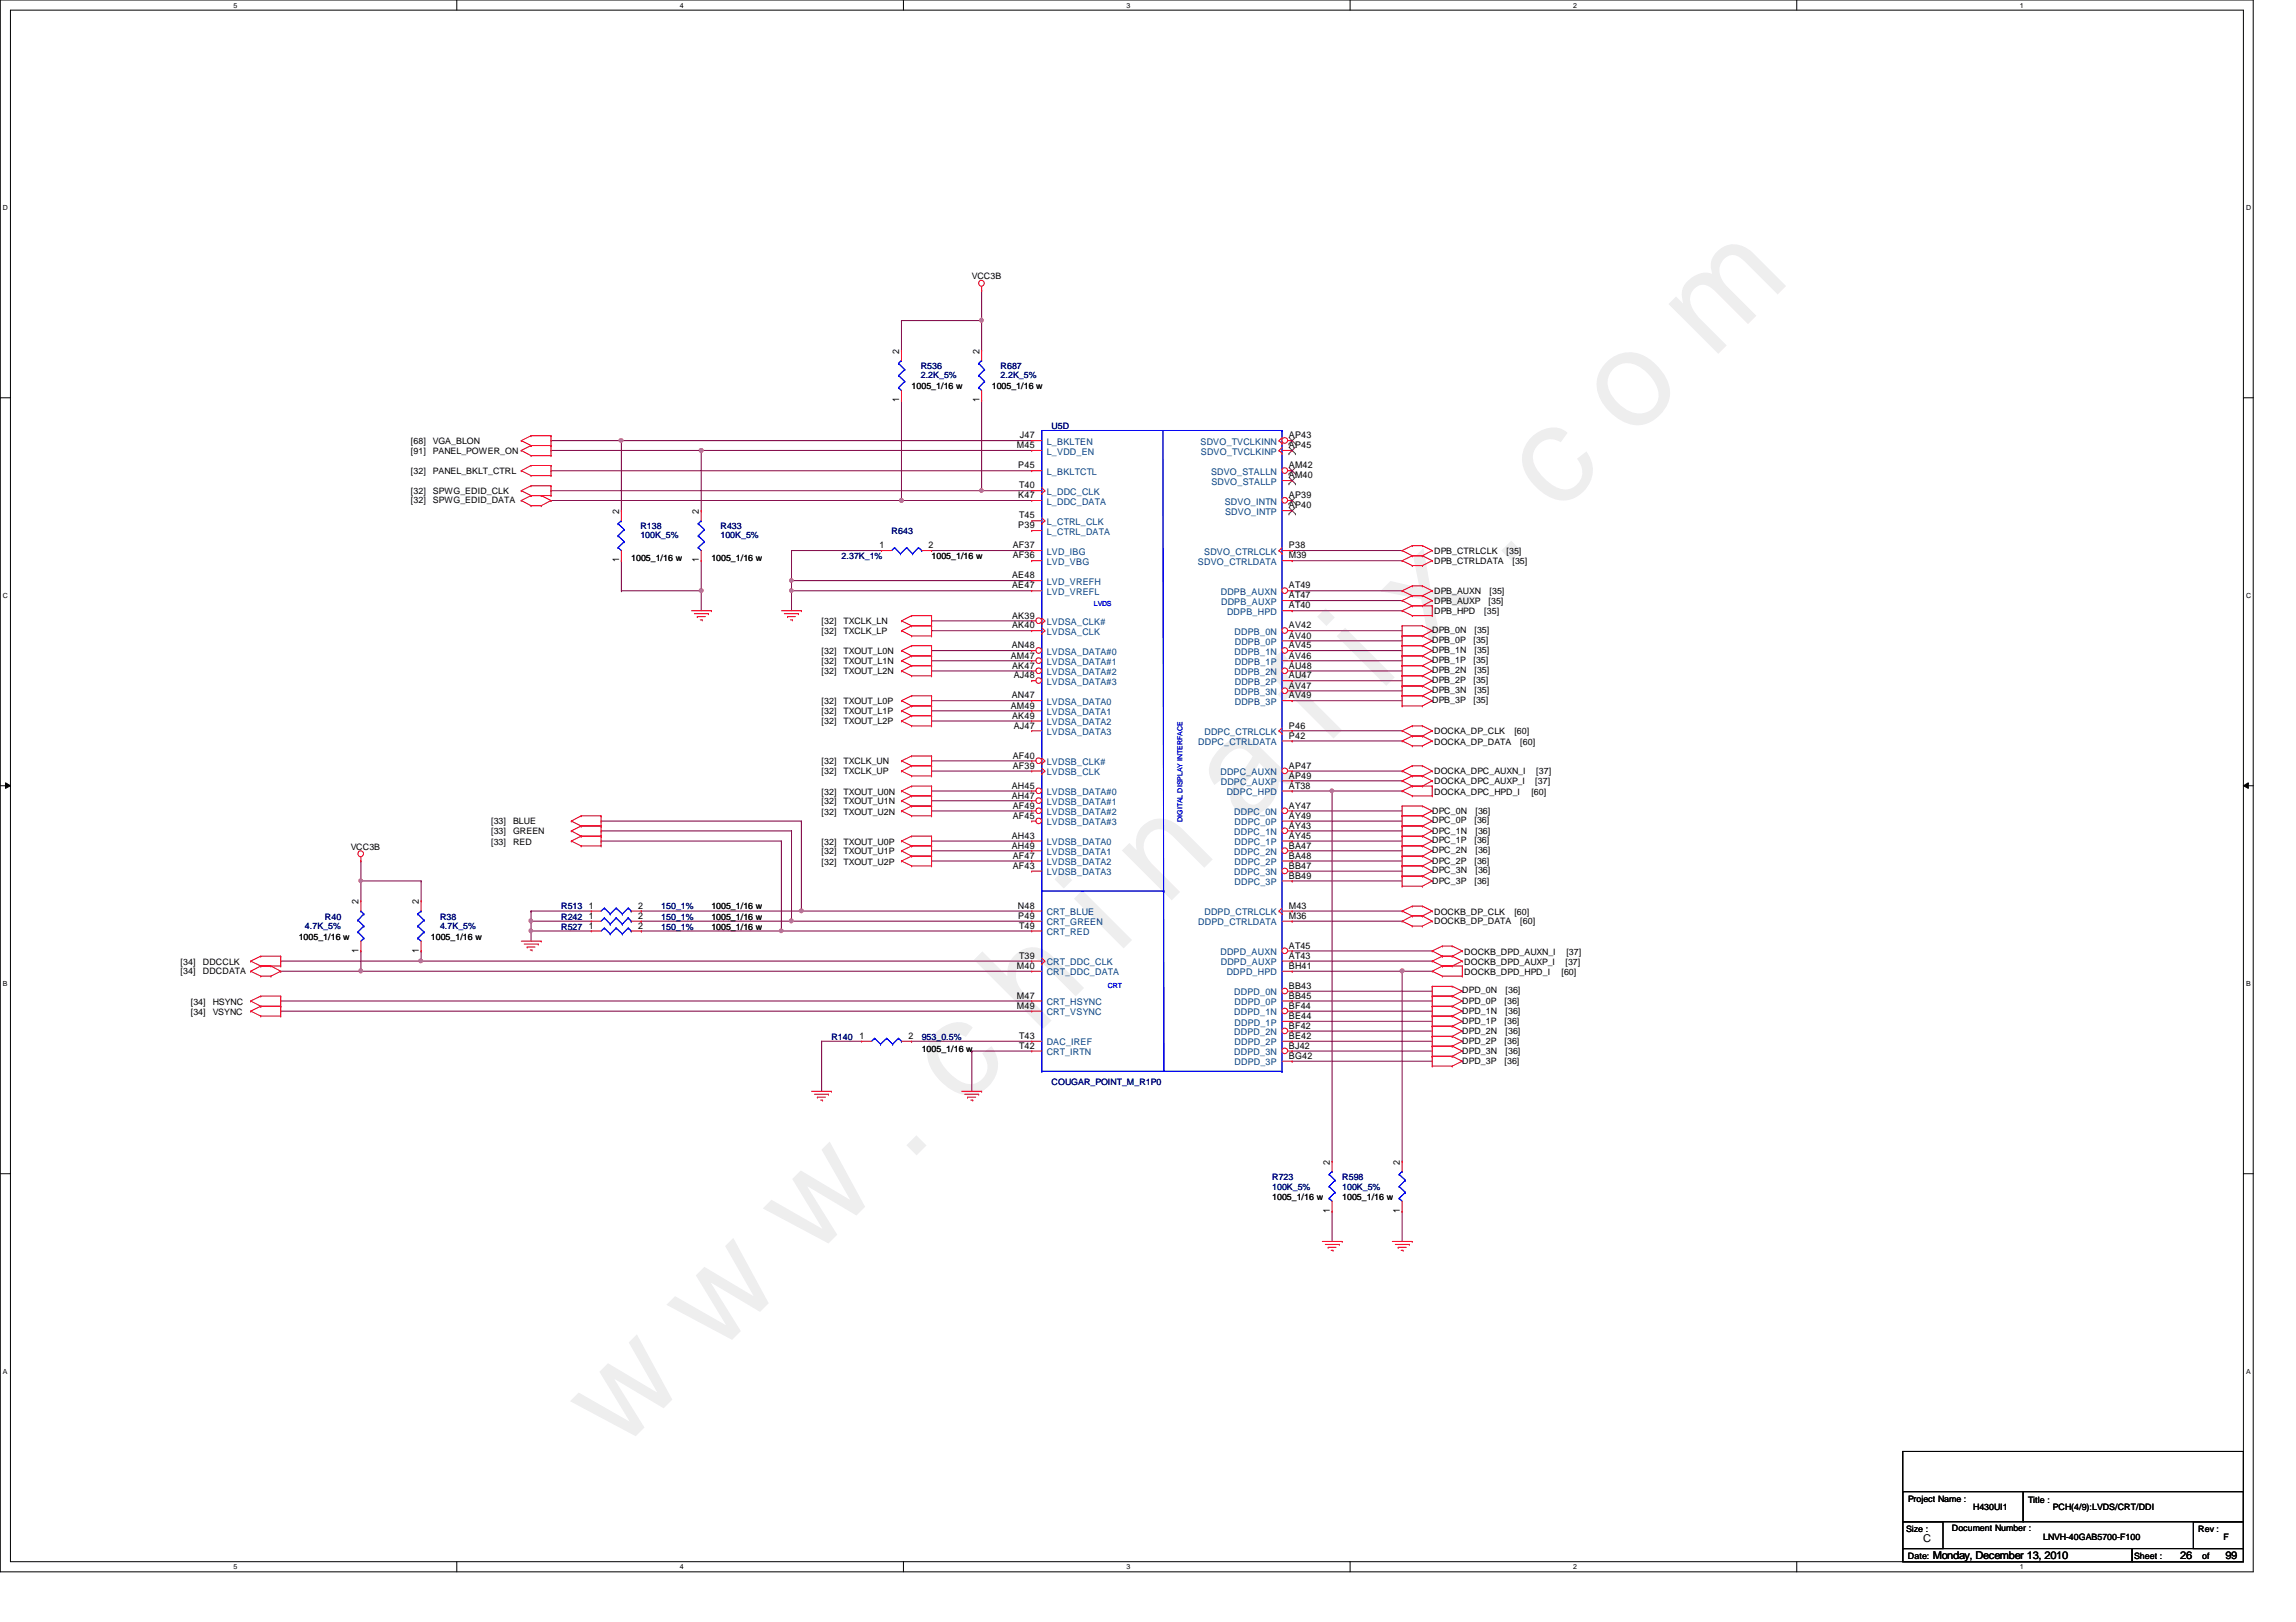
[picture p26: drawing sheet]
<svg xmlns="http://www.w3.org/2000/svg" width="297mm" height="210mm" viewBox="0 0 297 210" stroke-linecap="round" stroke-linejoin="round" font-family="sans-serif">
<defs><g id="words">
<text font-size="17.6" fill="#f0f" x="80.1" y="188" transform="rotate(-45 80.1 188)">w w w . c h i n a f i x . c o m</text>
<g font-size="1.4">
<text x="248.8" y="199.5">C</text>
<text x="250.1" y="201.7">Monday, December 13, 2010</text>
<text x="282.1" y="201.7">26</text>
<text x="287.9" y="201.7">99</text>
</g>
<g font-size="1.2">
<text x="116.3" y="45.8" transform="rotate(-90 116.3 45.8)">2</text>
<text x="126.7" y="45.8" transform="rotate(-90 126.7 45.8)">2</text>
<text x="116.3" y="52.1" transform="rotate(-90 116.3 52.1)">1</text>
<text x="126.7" y="52.1" transform="rotate(-90 126.7 52.1)">1</text>
<text x="131.6" y="58">M45</text>
<text x="131.9" y="56.7">J47</text>
<text x="166.7" y="58">AP45</text>
<text x="166.7" y="56.7">AP43</text>
<text x="131.7" y="60.6">P45</text>
<text x="131.7" y="64.5">K47</text>
<text x="131.9" y="63.2">T40</text>
<text x="166.7" y="61.9">AM40</text>
<text x="166.7" y="60.6">AM42</text>
<text x="166.7" y="65.8">AP40</text>
<text x="166.7" y="64.5">AP39</text>
<text x="80.1" y="66.5" transform="rotate(-90 80.1 66.5)">2</text>
<text x="90.4" y="66.5" transform="rotate(-90 90.4 66.5)">2</text>
<text x="113.8" y="71">1</text>
<text x="120.1" y="71">2</text>
<text x="131" y="71">AF37</text>
<text x="131.7" y="68.4">P39</text>
<text x="131.9" y="67.1">T45</text>
<text x="166.7" y="71">P38</text>
<text x="80.1" y="72.8" transform="rotate(-90 80.1 72.8)">1</text>
<text x="90.4" y="72.8" transform="rotate(-90 90.4 72.8)">1</text>
<text x="130.9" y="74.8">AE48</text>
<text x="130.9" y="76.2">AE47</text>
<text x="131" y="72.3">AF36</text>
<text x="166.7" y="72.3">M39</text>
<text x="166.7" y="76.2">AT49</text>
<text x="166.7" y="77.4">AT47</text>
<text x="130.9" y="83.9">AN48</text>
<text x="130.9" y="80.1">AK39</text>
<text x="130.9" y="81.3">AK40</text>
<text x="166.7" y="81.3">AV42</text>
<text x="166.7" y="83.9">AV45</text>
<text x="166.7" y="82.6">AV40</text>
<text x="166.7" y="78.7">AT40</text>
<text x="130.8" y="85.2">AM47</text>
<text x="130.9" y="86.5">AK47</text>
<text x="131.1" y="87.8">AJ48</text>
<text x="166.7" y="86.5">AU48</text>
<text x="166.7" y="89.1">AV47</text>
<text x="166.7" y="85.2">AV46</text>
<text x="166.7" y="87.8">AU47</text>
<text x="130.8" y="91.7">AM49</text>
<text x="130.9" y="90.4">AN47</text>
<text x="130.9" y="93">AK49</text>
<text x="131.1" y="94.3">AJ47</text>
<text x="166.7" y="90.4">AV49</text>
<text x="166.7" y="94.3">P46</text>
<text x="166.7" y="95.6">P42</text>
<text x="131" y="98.2">AF40</text>
<text x="131" y="99.5">AF39</text>
<text x="166.7" y="99.5">AP47</text>
<text x="166.7" y="100.8">AP49</text>
<text x="130.9" y="102.1">AH45</text>
<text x="130.9" y="103.3">AH47</text>
<text x="131" y="104.6">AF49</text>
<text x="131" y="106">AF45</text>
<text x="166.7" y="104.6">AY47</text>
<text x="166.7" y="107.2">AY43</text>
<text x="166.7" y="106">AY49</text>
<text x="166.7" y="102.1">AT38</text>
<text x="130.9" y="108.5">AH43</text>
<text x="130.9" y="109.8">AH49</text>
<text x="131" y="111.1">AF47</text>
<text x="131" y="112.4">AF43</text>
<text x="166.7" y="109.8">BA47</text>
<text x="166.7" y="112.4">BB47</text>
<text x="166.7" y="108.5">AY45</text>
<text x="166.7" y="111.1">BA48</text>
<text x="166.7" y="113.7">BB49</text>
<text x="46.4" y="117" transform="rotate(-90 46.4 117)">2</text>
<text x="54.2" y="117" transform="rotate(-90 54.2 117)">2</text>
<text x="76.2" y="118.9">1</text>
<text x="76.2" y="117.6">1</text>
<text x="82.5" y="118.9">2</text>
<text x="82.5" y="117.6">2</text>
<text x="131.7" y="117.6">N48</text>
<text x="131.7" y="118.9">P49</text>
<text x="166.7" y="117.6">M43</text>
<text x="166.7" y="118.9">M36</text>
<text x="46.4" y="123.3" transform="rotate(-90 46.4 123.3)">1</text>
<text x="54.2" y="123.3" transform="rotate(-90 54.2 123.3)">1</text>
<text x="76.2" y="120.2">1</text>
<text x="82.5" y="120.2">2</text>
<text x="131.6" y="125.4">M40</text>
<text x="131.9" y="124.1">T39</text>
<text x="131.9" y="120.2">T49</text>
<text x="166.7" y="122.8">AT45</text>
<text x="166.7" y="124.1">AT43</text>
<text x="166.7" y="125.4">BH41</text>
<text x="131.6" y="129.2">M47</text>
<text x="131.6" y="130.6">M49</text>
<text x="166.7" y="128">BB43</text>
<text x="166.7" y="130.6">BF44</text>
<text x="166.7" y="129.2">BB45</text>
<text x="166.7" y="131.9">BE44</text>
<text x="111.2" y="134.5">1</text>
<text x="117.5" y="134.5">2</text>
<text x="131.9" y="135.7">T42</text>
<text x="131.9" y="134.5">T43</text>
<text x="166.7" y="133.1">BF42</text>
<text x="166.7" y="135.7">BJ42</text>
<text x="166.7" y="134.5">BE42</text>
<text x="166.7" y="137">BG42</text>
<text x="172" y="150.7" transform="rotate(-90 172 150.7)">2</text>
<text x="181.1" y="150.7" transform="rotate(-90 181.1 150.7)">2</text>
<text x="172" y="157" transform="rotate(-90 172 157)">1</text>
<text x="181.1" y="157" transform="rotate(-90 181.1 157)">1</text>
</g>
<g font-size="1.2" fill="#004080">
<text x="135.4" y="57.6">L_BKLTEN</text>
<text x="135.4" y="58.8">L_VDD_EN</text>
<text x="155.3" y="57.6">SDVO_TVCLKINN</text>
<text x="155.4" y="58.8">SDVO_TVCLKINP</text>
<text x="135.4" y="61.5">L_BKLTCTL</text>
<text x="135.4" y="64.1">L_DDC_CLK</text>
<text x="135.4" y="65.3">L_DDC_DATA</text>
<text x="156.7" y="61.5">SDVO_STALLN</text>
<text x="156.7" y="62.7">SDVO_STALLP</text>
<text x="158.5" y="65.3">SDVO_INTN</text>
<text x="135.4" y="67.9">L_CTRL_CLK</text>
<text x="135.4" y="69.2">L_CTRL_DATA</text>
<text x="135.4" y="71.8">LVD_IBG</text>
<text x="155.8" y="71.8">SDVO_CTRLCLK</text>
<text x="158.5" y="66.6">SDVO_INTP</text>
<text x="135.4" y="75.7">LVD_VREFH</text>
<text x="135.4" y="77">LVD_VREFL</text>
<text x="135.4" y="73.1">LVD_VBG</text>
<text x="155" y="73.1">SDVO_CTRLDATA</text>
<text x="157.9" y="77">DDPB_AUXN</text>
<text x="135.4" y="80.9">LVDSA_CLK#</text>
<text x="135.4" y="82.2">LVDSA_CLK</text>
<text x="158" y="78.3">DDPB_AUXP</text>
<text x="158.7" y="79.6">DDPB_HPD</text>
<text x="159.7" y="82.2">DDPB_0N</text>
<text x="159.8" y="83.5">DDPB_0P</text>
<text x="135.4" y="84.8">LVDSA_DATA#0</text>
<text x="135.4" y="86.1">LVDSA_DATA#1</text>
<text x="135.4" y="87.4">LVDSA_DATA#2</text>
<text x="135.4" y="88.6">LVDSA_DATA#3</text>
<text x="159.7" y="84.8">DDPB_1N</text>
<text x="159.7" y="87.4">DDPB_2N</text>
<text x="159.7" y="90">DDPB_3N</text>
<text x="159.8" y="86.1">DDPB_1P</text>
<text x="159.8" y="88.6">DDPB_2P</text>
<text x="135.4" y="91.2">LVDSA_DATA0</text>
<text x="135.4" y="92.5">LVDSA_DATA1</text>
<text x="135.4" y="93.9">LVDSA_DATA2</text>
<text x="135.4" y="95.1">LVDSA_DATA3</text>
<text x="155.8" y="95.1">DDPC_CTRLCLK</text>
<text x="159.8" y="91.2">DDPB_3P</text>
<text x="135.4" y="99">LVDSB_CLK#</text>
<text x="135.4" y="100.3">LVDSB_CLK</text>
<text x="155" y="96.4">DDPC_CTRLDATA</text>
<text x="157.9" y="100.3">DDPC_AUXN</text>
<text x="157.9" y="101.6">DDPC_AUXP</text>
<text x="135.4" y="102.9">LVDSB_DATA#0</text>
<text x="135.4" y="104.2">LVDSB_DATA#1</text>
<text x="135.4" y="105.5">LVDSB_DATA#2</text>
<text x="135.4" y="106.8">LVDSB_DATA#3</text>
<text x="158.7" y="102.9">DDPC_HPD</text>
<text x="159.7" y="105.5">DDPC_0N</text>
<text x="159.7" y="106.8">DDPC_0P</text>
<text x="135.4" y="109.4">LVDSB_DATA0</text>
<text x="135.4" y="110.7">LVDSB_DATA1</text>
<text x="135.4" y="112">LVDSB_DATA2</text>
<text x="135.4" y="113.3">LVDSB_DATA3</text>
<text x="159.7" y="108.1">DDPC_1N</text>
<text x="159.7" y="110.7">DDPC_2N</text>
<text x="159.7" y="113.3">DDPC_3N</text>
<text x="159.7" y="109.4">DDPC_1P</text>
<text x="159.7" y="112">DDPC_2P</text>
<text x="135.4" y="118.4">CRT_BLUE</text>
<text x="135.4" y="119.8">CRT_GREEN</text>
<text x="155" y="119.8">DDPD_CTRLDATA</text>
<text x="155.8" y="118.4">DDPD_CTRLCLK</text>
<text x="159.7" y="114.6">DDPC_3P</text>
<text x="135.4" y="124.9">CRT_DDC_CLK</text>
<text x="135.4" y="121">CRT_RED</text>
<text x="157.9" y="123.6">DDPD_AUXN</text>
<text x="157.9" y="124.9">DDPD_AUXP</text>
<text x="135.4" y="126.2">CRT_DDC_DATA</text>
<text x="135.4" y="130.1">CRT_HSYNC</text>
<text x="135.4" y="131.4">CRT_VSYNC</text>
<text x="158.7" y="126.2">DDPD_HPD</text>
<text x="159.7" y="128.8">DDPD_0N</text>
<text x="159.7" y="131.4">DDPD_1N</text>
<text x="159.7" y="130.1">DDPD_0P</text>
<text x="135.4" y="136.6">CRT_IRTN</text>
<text x="135.4" y="135.3">DAC_IREF</text>
<text x="159.7" y="134">DDPD_2N</text>
<text x="159.7" y="136.6">DDPD_3N</text>
<text x="159.7" y="135.3">DDPD_2P</text>
<text x="159.7" y="137.9">DDPD_3P</text>
<text x="159.7" y="132.7">DDPD_1P</text>
</g>
<g font-size="1.1">
<text x="125.7" y="36.1">VCC3B</text>
<text x="117.9" y="50.3">1005_1/16 w</text>
<text x="128.3" y="50.3">1005_1/16 w</text>
<text x="53.2" y="57.5">[68]</text>
<text x="53.2" y="58.8">[91]</text>
<text x="56" y="57.5">VGA_BLON</text>
<text x="56" y="58.8">PANEL_POWER_ON</text>
<text x="53.2" y="61.3">[32]</text>
<text x="53.2" y="65.1">[32]</text>
<text x="53.2" y="64">[32]</text>
<text x="56" y="61.3">PANEL_BKLT_CTRL</text>
<text x="56" y="65.1">SPWG_EDID_DATA</text>
<text x="56" y="64">SPWG_EDID_CLK</text>
<text x="185.5" y="71.7">DPB_CTRLCLK</text>
<text x="194.9" y="71.7">[35]</text>
<text x="81.7" y="72.6">1005_1/16 w</text>
<text x="92" y="72.6">1005_1/16 w</text>
<text x="120.5" y="72.3">1005_1/16 w</text>
<text x="185.5" y="73">DPB_CTRLDATA</text>
<text x="185.5" y="76.9">DPB_AUXN</text>
<text x="192.7" y="76.9">[35]</text>
<text x="195.7" y="73">[35]</text>
<text x="106.3" y="80.8">[32]</text>
<text x="106.3" y="82.1">[32]</text>
<text x="109.1" y="80.8">TXCLK_LN</text>
<text x="109.1" y="82.1">TXCLK_LP</text>
<text x="185.3" y="82">DPB_0N</text>
<text x="185.3" y="83.2">DPB_0P</text>
<text x="185.5" y="78.2">DPB_AUXP</text>
<text x="185.5" y="79.5">DPB_HPD</text>
<text x="190.6" y="83.2">[35]</text>
<text x="190.8" y="82">[35]</text>
<text x="192" y="79.5">[35]</text>
<text x="192.6" y="78.2">[35]</text>
<text x="106.3" y="84.7">[32]</text>
<text x="106.3" y="86">[32]</text>
<text x="106.3" y="87.2">[32]</text>
<text x="109.1" y="84.7">TXOUT_L0N</text>
<text x="109.1" y="86">TXOUT_L1N</text>
<text x="109.1" y="87.2">TXOUT_L2N</text>
<text x="185.3" y="84.5">DPB_1N</text>
<text x="185.3" y="85.9">DPB_1P</text>
<text x="185.3" y="87.1">DPB_2N</text>
<text x="185.3" y="88.4">DPB_2P</text>
<text x="185.3" y="89.7">DPB_3N</text>
<text x="190.6" y="85.9">[35]</text>
<text x="190.6" y="88.4">[35]</text>
<text x="190.8" y="84.5">[35]</text>
<text x="190.8" y="87.1">[35]</text>
<text x="190.8" y="89.7">[35]</text>
<text x="106.3" y="91.1">[32]</text>
<text x="106.3" y="92.5">[32]</text>
<text x="106.3" y="93.7">[32]</text>
<text x="109.1" y="91.1">TXOUT_L0P</text>
<text x="109.1" y="92.5">TXOUT_L1P</text>
<text x="109.1" y="93.7">TXOUT_L2P</text>
<text x="185.3" y="91">DPB_3P</text>
<text x="185.5" y="95">DOCKA_DP_CLK</text>
<text x="190.6" y="91">[35]</text>
<text x="195.9" y="95">[60]</text>
<text x="106.3" y="98.9">[32]</text>
<text x="106.3" y="100.2">[32]</text>
<text x="109.1" y="98.9">TXCLK_UN</text>
<text x="109.1" y="100.2">TXCLK_UP</text>
<text x="185.5" y="96.4">DOCKA_DP_DATA</text>
<text x="185.5" y="100.2">DOCKA_DPC_AUXN_I</text>
<text x="185.5" y="101.5">DOCKA_DPC_AUXP_I</text>
<text x="196.7" y="96.4">[60]</text>
<text x="198.6" y="101.5">[37]</text>
<text x="198.8" y="100.2">[37]</text>
<text x="63.5" y="108">[33]</text>
<text x="63.5" y="106.7">[33]</text>
<text x="66.4" y="108">GREEN</text>
<text x="66.4" y="106.7">BLUE</text>
<text x="106.3" y="102.8">[32]</text>
<text x="106.3" y="104.1">[32]</text>
<text x="106.3" y="105.4">[32]</text>
<text x="109.1" y="102.8">TXOUT_U0N</text>
<text x="109.1" y="104.1">TXOUT_U1N</text>
<text x="109.1" y="105.4">TXOUT_U2N</text>
<text x="185.3" y="105.3">DPC_0N</text>
<text x="185.3" y="106.6">DPC_0P</text>
<text x="185.3" y="107.9">DPC_1N</text>
<text x="185.5" y="102.8">DOCKA_DPC_HPD_I</text>
<text x="190.8" y="106.6">[36]</text>
<text x="190.9" y="105.3">[36]</text>
<text x="190.9" y="107.9">[36]</text>
<text x="198.1" y="102.8">[60]</text>
<text x="45.4" y="109.9">VCC3B</text>
<text x="63.5" y="109.3">[33]</text>
<text x="66.4" y="109.3">RED</text>
<text x="106.3" y="109.3">[32]</text>
<text x="106.3" y="110.6">[32]</text>
<text x="106.3" y="111.9">[32]</text>
<text x="109.1" y="109.3">TXOUT_U0P</text>
<text x="109.1" y="110.6">TXOUT_U1P</text>
<text x="109.1" y="111.9">TXOUT_U2P</text>
<text x="185.3" y="109.1">DPC_1P</text>
<text x="185.3" y="110.4">DPC_2N</text>
<text x="185.3" y="111.8">DPC_2P</text>
<text x="185.3" y="113">DPC_3N</text>
<text x="190.8" y="109.1">[36]</text>
<text x="190.8" y="111.8">[36]</text>
<text x="190.9" y="110.4">[36]</text>
<text x="190.9" y="113">[36]</text>
<text x="92" y="119">1005_1/16 w</text>
<text x="92" y="117.7">1005_1/16 w</text>
<text x="185.3" y="114.3">DPC_3P</text>
<text x="185.5" y="118.4">DOCKB_DP_CLK</text>
<text x="185.5" y="119.6">DOCKB_DP_DATA</text>
<text x="190.8" y="114.3">[36]</text>
<text x="195.9" y="118.4">[60]</text>
<text x="196.7" y="119.6">[60]</text>
<text x="23.4" y="126">[34]</text>
<text x="23.4" y="124.8">[34]</text>
<text x="26.2" y="126">DDCDATA</text>
<text x="26.2" y="124.8">DDCCLK</text>
<text x="38.6" y="121.6">1005_1/16 w</text>
<text x="55.7" y="121.6">1005_1/16 w</text>
<text x="92" y="120.3">1005_1/16 w</text>
<text x="189.4" y="123.5">DOCKB_DPD_AUXN_I</text>
<text x="189.4" y="124.8">DOCKB_DPD_AUXP_I</text>
<text x="202.5" y="124.8">[37]</text>
<text x="202.6" y="123.5">[37]</text>
<text x="24.7" y="131.3">[34]</text>
<text x="24.7" y="130">[34]</text>
<text x="27.5" y="131.3">VSYNC</text>
<text x="27.5" y="130">HSYNC</text>
<text x="189.2" y="128.6">DPD_0N</text>
<text x="189.2" y="129.9">DPD_0P</text>
<text x="189.2" y="131.2">DPD_1N</text>
<text x="189.4" y="126.1">DOCKB_DPD_HPD_I</text>
<text x="194.6" y="129.9">[36]</text>
<text x="194.8" y="128.6">[36]</text>
<text x="194.8" y="131.2">[36]</text>
<text x="202" y="126.1">[60]</text>
<text x="119.2" y="136.1">1005_1/16 w</text>
<text x="189.2" y="132.5">DPD_1P</text>
<text x="189.2" y="133.8">DPD_2N</text>
<text x="189.2" y="135">DPD_2P</text>
<text x="189.2" y="136.4">DPD_3N</text>
<text x="189.2" y="137.7">DPD_3P</text>
<text x="194.6" y="132.5">[36]</text>
<text x="194.6" y="135">[36]</text>
<text x="194.6" y="137.7">[36]</text>
<text x="194.8" y="133.8">[36]</text>
<text x="194.8" y="136.4">[36]</text>
<text x="164.6" y="155.3">1005_1/16 w</text>
<text x="173.6" y="155.3">1005_1/16 w</text>
<text x="246.8" y="194.4">Project Name :</text>
<text x="255.3" y="195.4">H430UI1</text>
<text x="262.4" y="194.5">Title :</text>
<text x="265.6" y="195.4">PCH(4/9):LVDS/CRT/DDI</text>
<text x="246.6" y="198.3">Size :</text>
<text x="246.8" y="201.8">Date:</text>
<text x="252.5" y="198.2">Document Number :</text>
<text x="264.3" y="199.3">LNVH-40GAB5700-F100</text>
<text x="276.1" y="201.8">Sheet :</text>
<text x="284.4" y="198.3">Rev :</text>
<text x="284.9" y="201.8">of</text>
<text x="287.7" y="199.3">F</text>
</g>
<g font-size="1.1" fill="#000080">
<text x="119.1" y="47.8">R536</text>
<text x="129.5" y="47.8">R687</text>
<text x="119.1" y="48.9">2.2K_5%</text>
<text x="129.5" y="48.9">2.2K_5%</text>
<text x="136.1" y="55.5">U5D</text>
<text x="82.8" y="68.5">R138</text>
<text x="82.8" y="69.6">100K_5%</text>
<text x="93.2" y="68.5">R433</text>
<text x="93.2" y="69.6">100K_5%</text>
<text x="115.4" y="69.1">R643</text>
<text x="108.9" y="72.3">2.37K_1%</text>
<text x="42" y="119">R40</text>
<text x="56.9" y="119">R38</text>
<text x="72.6" y="119">R242</text>
<text x="72.6" y="117.7">R513</text>
<text x="85.6" y="119">150_1%</text>
<text x="85.6" y="117.7">150_1%</text>
<text x="39.5" y="120.2">4.7K_5%</text>
<text x="56.9" y="120.2">4.7K_5%</text>
<text x="72.6" y="120.3">R527</text>
<text x="85.6" y="120.3">150_1%</text>
<text x="107.6" y="134.5">R140</text>
<text x="119.2" y="134.5">953_0.5%</text>
<text x="136.1" y="140.4">COUGAR_POINT_M_R1P0</text>
<text x="164.6" y="152.7">R723</text>
<text x="164.6" y="154">100K_5%</text>
<text x="173.6" y="152.7">R598</text>
<text x="173.6" y="154">100K_5%</text>
</g>
<g font-size=".9">
<text x="30.2" y="1">5</text>
<text x="88" y="1">4</text>
<text x="145.8" y="1">3</text>
<text x="203.5" y="1">2</text>
<text x="261.3" y="1">1</text>
<text x=".4" y="27.2">D</text>
<text x="290.6" y="27.2">D</text>
<text x=".4" y="77.3">C</text>
<text x="290.6" y="77.3">C</text>
<text x=".4" y="127.6">B</text>
<text x="290.6" y="127.6">B</text>
<text x=".4" y="177.8">A</text>
<text x="290.6" y="177.8">A</text>
<text x="30.2" y="203.1">5</text>
<text x="88" y="203.1">4</text>
<text x="145.8" y="203.1">3</text>
<text x="203.5" y="203.1">2</text>
<text x="261.3" y="203.1">1</text>
</g>
<g font-size=".9" fill="#00f">
<text x="141.5" y="78.4">LVDS</text>
<text x="153" y="106.4" transform="rotate(-90 153 106.4)">DIGITAL DISPLAY INTERFACE</text>
<text x="143.3" y="127.9">CRT</text>
</g>
</g></defs>
<path d="M0 0h291.5v203.4h-291.5zM1.4 1.3h288.8v200.8h-288.8z" fill="none" stroke="#000" stroke-width=".13"/>
<g fill="#fff">
<path d="M30.2 .2h.5v1h-.5z"/>
<path d="M30.2 202.3h.5v1h-.5z"/>
</g>
<path d="M59.1 0v1.3M59.1 202.1v1.3" fill="none" stroke="#000" stroke-width=".13"/>
<g fill="#fff">
<path d="M88 .2h.5v1h-.5z"/>
<path d="M88 202.3h.5v1h-.5z"/>
</g>
<path d="M116.9 0v1.3M116.9 202.1v1.3" fill="none" stroke="#000" stroke-width=".13"/>
<g fill="#fff">
<path d="M145.8 .2h.5v1h-.5z"/>
<path d="M145.8 202.3h.5v1h-.5z"/>
</g>
<path d="M174.7 0v1.3M174.7 202.1v1.3" fill="none" stroke="#000" stroke-width=".13"/>
<g fill="#fff">
<path d="M203.5 .2h.5v1h-.5z"/>
<path d="M203.5 202.3h.5v1h-.5z"/>
</g>
<path d="M232.4 0v1.3M232.4 202.1v1.3" fill="none" stroke="#000" stroke-width=".13"/>
<g fill="#fff">
<path d="M261.3 .2h.5v1h-.5z"/>
<path d="M261.3 202.3h.5v1h-.5z"/>
<path d="M.4 26.4h.6v1h-.6z"/>
<path d="M290.6 26.4h.6v1h-.6z"/>
<path d="M.4 76.5h.6v1.1h-.6z"/>
<path d="M290.6 76.5h.6v1.1h-.6z"/>
</g>
<path d="M0 51.5h1.4M290.2 51.5h1.3" fill="none" stroke="#000" stroke-width=".13"/>
<g fill="#fff">
<path d="M.4 126.7h.6v1.1h-.6z"/>
<path d="M290.6 126.7h.6v1.1h-.6z"/>
</g>
<path d="M0 101.7h1.4M.7 101.3l.7 .4-.7 .3zM290.2 101.7l.7-.4v.7zM290.2 101.7h1.3" fill="none" stroke="#000" stroke-width=".13"/>
<path d="M.7 101.3l.7 .4-.7 .3zM290.2 101.7l.7-.4v.7z" fill="#000"/>
<g fill="#fff">
<path d="M.4 177h.5v1h-.5z"/>
<path d="M290.6 177h.5v1h-.5z"/>
</g>
<path d="M0 151.9h1.4M290.2 151.9h1.3" fill="none" stroke="#000" stroke-width=".13"/>
<path d="M80.4 57h53.1M90.7 58.3h42.8M71.3 60.9h62.2M102.4 75.1h31.1M102.4 76.5h31.1M102.4 119.2h31.1M103.7 117.9h29.8M54.5 124.4h.1M54.5 124.4h79M101.1 120.5h32.4" fill="none" stroke="#800040" stroke-width=".13"/>
<circle cx="54.4" cy="124.3" r=".25" fill="#f0f"/>
<circle cx="54.4" cy="124.3" r=".25" fill="none" stroke="#f0f" stroke-width=".13"/>
<path d="M46.7 125.7h.1M46.7 125.7h86.8" fill="none" stroke="#800040" stroke-width=".13"/>
<path d="M46.5 125.5l.1-.1 .3 .1-.1 .3-.2 .1-.1-.1z" fill-rule="evenodd" fill="#f0f"/>
<path d="M46.5 125.5l.1-.1 .3 .1-.1 .3-.2 .1-.1-.1z" fill="none" stroke="#f0f" stroke-width=".13"/>
<path d="M46.7 114h.1M46.7 114v2.6M46.7 114h7.8M46.7 123.1h.1M46.7 123.1v2.6M54.5 123.1h.1M54.5 123.1v1.3" fill="none" stroke="#800040" stroke-width=".13"/>
<path d="M46.5 113.8h.3l.1 .2-.1 .1-.2 .1-.1-.1z" fill-rule="evenodd" fill="#f0f"/>
<path d="M46.5 113.8h.3l.1 .2-.1 .1-.2 .1-.1-.1z" fill="none" stroke="#f0f" stroke-width=".13"/>
<g fill="none" stroke="#800040" stroke-width=".13">
<path d="M71.3 64.8h45.3M71.3 63.5h55.7M46.7 111.4h.1M46.7 111.4v2.6M54.5 114h.1M54.5 114v2.6M172.3 102.4v47.9M36.3 125.7h.1M36.3 124.4h.1M36.3 130.9h.1M36.3 129.5h.1M36.3 125.7h10.4"/>
<path d="M36.3 124.4h18.2M36.3 130.9h97.2M36.3 129.5h97.2"/>
</g>
<g fill="none" stroke="#f00" stroke-width=".13">
<path d="M67.4 57h.1M67.4 58.3h.1M67.4 57l1.3 .7-1.3 .6M67.4 58.3l1.3 .7M68.7 56.4l-1.3 .6M67.4 60.9h.1M67.4 64.8h.1M67.4 63.5h.1M67.4 60.9l1.3 .7M67.4 64.8l1.3 .6M67.4 63.5l1.3 .6-1.3 .7M68.7 60.2l-1.3 .7"/>
<path d="M68.7 62.9l-1.3 .6M46.7 111.4h.1M46.7 116.6h.1M46.7 110.9v.5M46.7 116.6v1.3M54.5 116.6h.1M54.5 116.6v1.3M32.4 125.7h.1M32.4 130.9h.1M32.4 129.5h.1M32.4 124.4h.1M32.4 125.7l1.3 .6"/>
<path d="M32.4 130.9l1.3 .6M32.4 129.5l1.3 .7M32.4 124.4l1.3 .6M33.7 126.3h.1M33.7 125h.1M33.7 130.2h.1M33.7 131.5h.1M33.7 128.9h.1M33.7 123.7h.1M33.7 126.3h1.3M33.7 125l-1.3 .7M33.7 125h2.6"/>
<path d="M33.7 130.2l-1.3 .7M33.7 130.2h2.6M33.7 131.5h2.6M33.7 128.9l-1.3 .6M33.7 128.9h2.6M33.7 123.7l-1.3 .7M33.7 123.7h2.6M35 126.3h.1M35 125h.1M35 125l1.3 .7M36.3 125.7h.1M36.3 130.2h.1"/>
<path d="M36.3 131.5h.1M36.3 128.9h.1M36.3 123.7h.1M36.3 125h.1M36.3 125.7l-1.3 .6M36.3 123.7v1.3M36.3 128.9v2.6M46.7 123.1h.1M46.7 121.8v1.3M54.5 123.1h.1M54.5 121.8v1.3M67.4 121.8h2.6"/>
<circle cx="46.7" cy="110.5" r=".38"/>
</g>
<path d="M246.2 196.9h5.2v3.5h-5.2zM246.2 193h15.5v3.9h-15.5zM246.2 187.8h44v14.3h-44zM261.7 193h28.5v3.9h-28.5zM283.8 196.9h6.4v3.5h-6.4zM246.2 200.4h29.6v1.7h-29.6zM275.8 200.4h14.4v1.7h-14.4z" fill="none" stroke="#000" stroke-width=".13"/>
<g fill="none" stroke="#00f" stroke-width=".13">
<path d="M134.8 55.7h31.1v82.9h-31.1zM150.4 55.7l.2 82.8M46.3 119.1h.1M46.3 119.1l.8 .7M46.7 117.9h.1M46.7 117.9l.4 .4M47.1 119.8h.1M47.1 118.3h.1M47.1 119.8l-.8 .8M47.1 118.3l-.8 .8M54.1 119.8h.1M54.1 118.3h.1"/>
<path d="M54.1 119.8l.8 .8M54.1 118.3l.8 .8M54.5 117.9h.1M54.5 117.9l-.4 .4M54.9 119.1h.1M54.9 119.1l-.8 .7M46.3 120.6h.1M46.3 120.6l.8 .8M47.1 121.4h.1M47.1 121.4l-.4 .4M54.1 121.4h.1M54.1 121.4l.4 .4"/>
<path d="M54.9 120.6h.1M54.9 120.6l-.8 .8"/>
</g>
<circle cx="54.4" cy="124.3" r=".25" fill="#f0f"/>
<circle cx="54.4" cy="124.3" r=".25" fill="none" stroke="#f0f" stroke-width=".13"/>
<path d="M46.5 125.5l.1-.1 .3 .1-.1 .3-.2 .1-.1-.1z" fill-rule="evenodd" fill="#f0f"/>
<path d="M46.5 125.5l.1-.1 .3 .1-.1 .3-.2 .1-.1-.1z" fill="none" stroke="#f0f" stroke-width=".13"/>
<path d="M46.5 113.8h.3l.1 .2-.1 .1-.2 .1-.1-.1z" fill-rule="evenodd" fill="#f0f"/>
<path d="M46.5 113.8h.3l.1 .2-.1 .1-.2 .1-.1-.1z" fill="none" stroke="#f0f" stroke-width=".13"/>
<use href="#words"/>
</svg>
